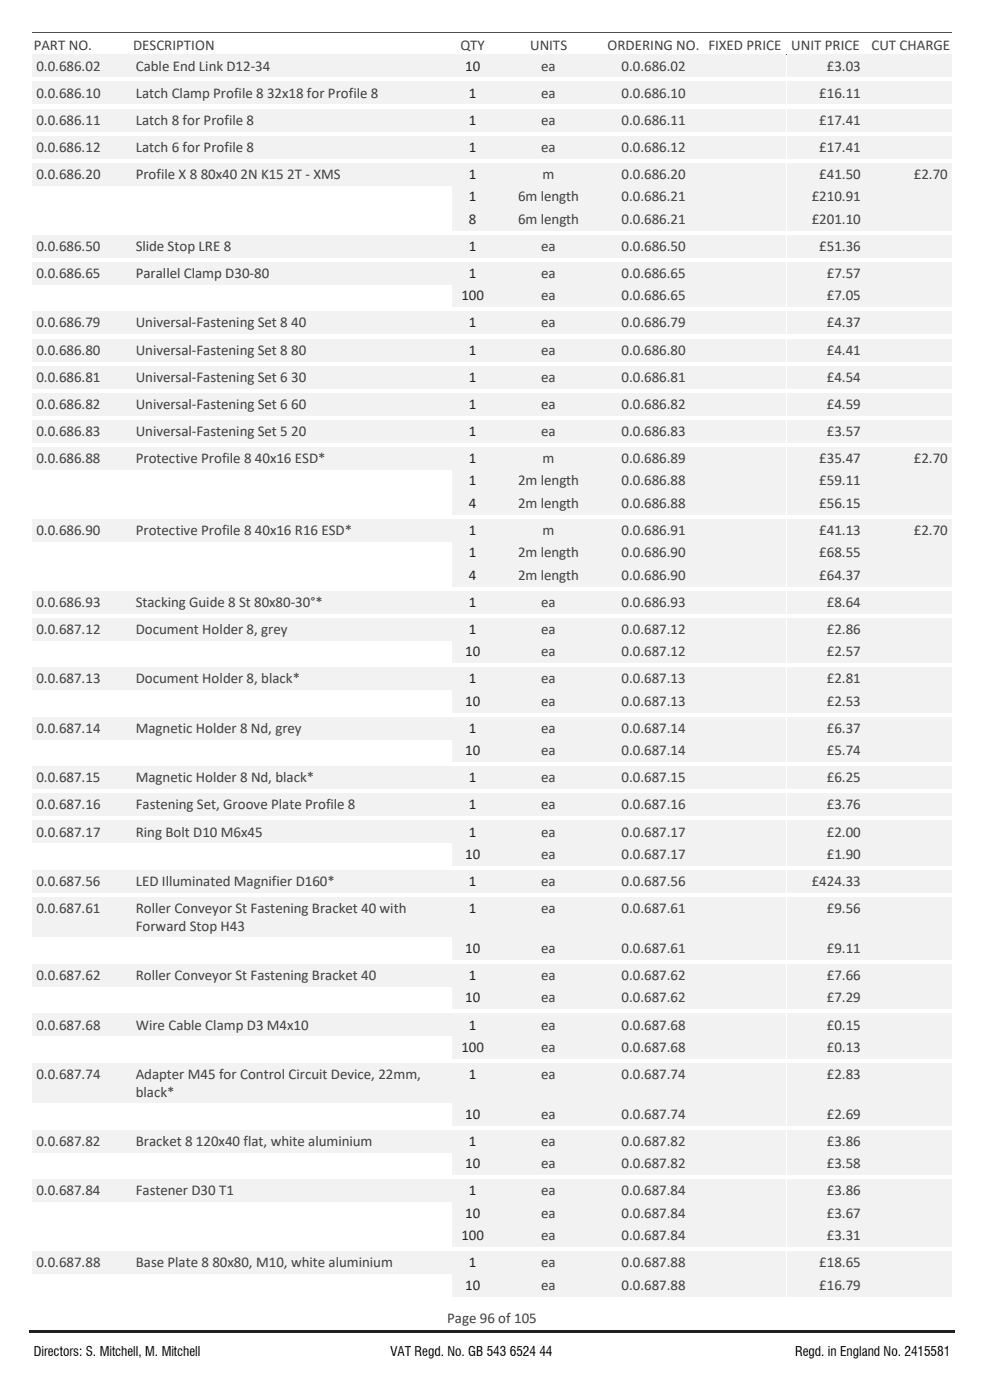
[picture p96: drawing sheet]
<svg xmlns="http://www.w3.org/2000/svg" width="210mm" height="297mm" viewBox="0 0 210 297" stroke-linecap="round" stroke-linejoin="round" font-family="sans-serif">
<defs><g id="words">
<g font-size="3.2" fill="#404040">
<text x="7.1" y="10.7">PART NO.</text>
<text x="28.2" y="10.7">DESCRIPTION</text>
<text x="97.6" y="10.7">QTY</text>
<text x="112.3" y="10.7">UNITS</text>
<text x="128.7" y="10.7">ORDERING NO. FIXED PRICE UNIT PRICE</text>
<text x="184.7" y="10.7">CUT CHARGE</text>
<text x="7.7" y="15">0.0.686.02</text>
<text x="28.8" y="15">Cable End Link D12-34</text>
<text x="114.7" y="15">ea</text>
<text x="131.7" y="15">0.0.686.02</text>
<text x="175.2" y="15">£3.03</text>
<text x="7.7" y="20.7">0.0.686.10</text>
<text x="28.8" y="20.7">Latch Clamp Profile 8 32x18 for Profile 8</text>
<text x="114.7" y="20.7">ea</text>
<text x="131.7" y="20.7">0.0.686.10</text>
<text x="173.6" y="20.7">£16.11</text>
<text x="7.7" y="26.5">0.0.686.11</text>
<text x="28.8" y="26.5">Latch 8 for Profile 8</text>
<text x="114.7" y="26.5">ea</text>
<text x="131.7" y="26.5">0.0.686.11</text>
<text x="173.6" y="26.5">£17.41</text>
<text x="7.7" y="32.2">0.0.686.12</text>
<text x="28.8" y="32.2">Latch 6 for Profile 8</text>
<text x="114.7" y="32.2">ea</text>
<text x="131.7" y="32.2">0.0.686.12</text>
<text x="173.6" y="32.2">£17.41</text>
<text x="7.7" y="38">0.0.686.20</text>
<text x="28.8" y="38">Profile X 8 80x40 2N K15 2T - XMS</text>
<text x="115" y="38">m</text>
<text x="131.7" y="38">0.0.686.20</text>
<text x="173.6" y="38">£41.50</text>
<text x="193.6" y="38">£2.70</text>
<text x="109.8" y="42.7">6m length</text>
<text x="109.8" y="47.5">6m length</text>
<text x="131.7" y="42.7">0.0.686.21</text>
<text x="131.7" y="47.5">0.0.686.21</text>
<text x="172" y="42.7">£210.91</text>
<text x="172" y="47.5">£201.10</text>
<text x="7.7" y="53.2">0.0.686.50</text>
<text x="28.8" y="53.2">Slide Stop LRE 8</text>
<text x="114.7" y="53.2">ea</text>
<text x="131.7" y="53.2">0.0.686.50</text>
<text x="173.6" y="53.2">£51.36</text>
<text x="7.7" y="59">0.0.686.65</text>
<text x="28.8" y="59">Parallel Clamp D30-80</text>
<text x="114.7" y="59">ea</text>
<text x="131.7" y="59">0.0.686.65</text>
<text x="175.2" y="59">£7.57</text>
<text x="114.7" y="63.7">ea</text>
<text x="131.7" y="63.7">0.0.686.65</text>
<text x="175.2" y="63.7">£7.05</text>
<text x="7.7" y="69.5">0.0.686.79</text>
<text x="28.8" y="69.5">Universal-Fastening Set 8 40</text>
<text x="114.7" y="69.5">ea</text>
<text x="131.7" y="69.5">0.0.686.79</text>
<text x="175.2" y="69.5">£4.37</text>
<text x="7.7" y="75.2">0.0.686.80</text>
<text x="28.8" y="75.2">Universal-Fastening Set 8 80</text>
<text x="114.7" y="75.2">ea</text>
<text x="131.7" y="75.2">0.0.686.80</text>
<text x="175.2" y="75.2">£4.41</text>
<text x="7.7" y="81">0.0.686.81</text>
<text x="28.8" y="81">Universal-Fastening Set 6 30</text>
<text x="114.7" y="81">ea</text>
<text x="131.7" y="81">0.0.686.81</text>
<text x="175.2" y="81">£4.54</text>
<text x="7.7" y="86.7">0.0.686.82</text>
<text x="28.8" y="86.7">Universal-Fastening Set 6 60</text>
<text x="114.7" y="86.7">ea</text>
<text x="131.7" y="86.7">0.0.686.82</text>
<text x="175.2" y="86.7">£4.59</text>
<text x="7.7" y="92.4">0.0.686.83</text>
<text x="28.8" y="92.4">Universal-Fastening Set 5 20</text>
<text x="114.7" y="92.4">ea</text>
<text x="131.7" y="92.4">0.0.686.83</text>
<text x="175.2" y="92.4">£3.57</text>
<text x="7.7" y="98.2">0.0.686.88</text>
<text x="28.8" y="98.2">Protective Profile 8 40x16 ESD*</text>
<text x="115" y="98.2">m</text>
<text x="131.7" y="98.2">0.0.686.89</text>
<text x="173.6" y="98.2">£35.47</text>
<text x="193.6" y="98.2">£2.70</text>
<text x="109.8" y="103">2m length</text>
<text x="109.8" y="107.7">2m length</text>
<text x="131.7" y="103">0.0.686.88</text>
<text x="131.7" y="107.7">0.0.686.88</text>
<text x="173.6" y="103">£59.11</text>
<text x="173.6" y="107.7">£56.15</text>
<text x="7.7" y="113.5">0.0.686.90</text>
<text x="28.8" y="113.5">Protective Profile 8 40x16 R16 ESD*</text>
<text x="115" y="113.5">m</text>
<text x="131.7" y="113.5">0.0.686.91</text>
<text x="173.6" y="113.5">£41.13</text>
<text x="193.6" y="113.5">£2.70</text>
<text x="109.8" y="118.2">2m length</text>
<text x="131.7" y="118.2">0.0.686.90</text>
<text x="173.6" y="118.2">£68.55</text>
<text x="109.8" y="123">2m length</text>
<text x="131.7" y="123">0.0.686.90</text>
<text x="173.6" y="123">£64.37</text>
<text x="7.7" y="128.7">0.0.686.93</text>
<text x="28.8" y="128.7">Stacking Guide 8 St 80x80-30°*</text>
<text x="114.7" y="128.7">ea</text>
<text x="131.7" y="128.7">0.0.686.93</text>
<text x="175.2" y="128.7">£8.64</text>
<text x="7.7" y="134.4">0.0.687.12</text>
<text x="28.8" y="134.4">Document Holder 8, grey</text>
<text x="114.7" y="134.4">ea</text>
<text x="131.7" y="134.4">0.0.687.12</text>
<text x="175.2" y="134.4">£2.86</text>
<text x="114.7" y="139.2">ea</text>
<text x="131.7" y="139.2">0.0.687.12</text>
<text x="175.2" y="139.2">£2.57</text>
<text x="7.7" y="144.9">0.0.687.13</text>
<text x="28.8" y="144.9">Document Holder 8, black*</text>
<text x="114.7" y="144.9">ea</text>
<text x="114.7" y="149.7">ea</text>
<text x="131.7" y="144.9">0.0.687.13</text>
<text x="131.7" y="149.7">0.0.687.13</text>
<text x="175.2" y="144.9">£2.81</text>
<text x="175.2" y="149.7">£2.53</text>
<text x="7.7" y="155.5">0.0.687.14</text>
<text x="28.8" y="155.5">Magnetic Holder 8 Nd, grey</text>
<text x="114.7" y="155.5">ea</text>
<text x="131.7" y="155.5">0.0.687.14</text>
<text x="175.2" y="155.5">£6.37</text>
<text x="114.7" y="160.2">ea</text>
<text x="131.7" y="160.2">0.0.687.14</text>
<text x="175.2" y="160.2">£5.74</text>
<text x="7.7" y="166">0.0.687.15</text>
<text x="28.8" y="166">Magnetic Holder 8 Nd, black*</text>
<text x="114.7" y="166">ea</text>
<text x="131.7" y="166">0.0.687.15</text>
<text x="175.2" y="166">£6.25</text>
<text x="7.7" y="171.7">0.0.687.16</text>
<text x="28.8" y="171.7">Fastening Set, Groove Plate Profile 8</text>
<text x="114.7" y="171.7">ea</text>
<text x="131.7" y="171.7">0.0.687.16</text>
<text x="175.2" y="171.7">£3.76</text>
<text x="7.7" y="177.4">0.0.687.17</text>
<text x="28.8" y="177.4">Ring Bolt D10 M6x45</text>
<text x="114.7" y="177.4">ea</text>
<text x="131.7" y="177.4">0.0.687.17</text>
<text x="175.2" y="177.4">£2.00</text>
<text x="114.7" y="182.2">ea</text>
<text x="131.7" y="182.2">0.0.687.17</text>
<text x="175.2" y="182.2">£1.90</text>
<text x="7.7" y="187.9">0.0.687.56</text>
<text x="28.8" y="187.9">LED Illuminated Magnifier D160*</text>
<text x="114.7" y="187.9">ea</text>
<text x="131.7" y="187.9">0.0.687.56</text>
<text x="172" y="187.9">£424.33</text>
<text x="7.7" y="193.7">0.0.687.61</text>
<text x="28.8" y="193.7">Roller Conveyor St Fastening Bracket 40 with</text>
<text x="28.8" y="197.6">Forward Stop H43</text>
<text x="114.7" y="193.7">ea</text>
<text x="131.7" y="193.7">0.0.687.61</text>
<text x="175.2" y="193.7">£9.56</text>
<text x="114.7" y="202.1">ea</text>
<text x="131.7" y="202.1">0.0.687.61</text>
<text x="175.2" y="202.1">£9.11</text>
<text x="7.7" y="207.9">0.0.687.62</text>
<text x="28.8" y="207.9">Roller Conveyor St Fastening Bracket 40</text>
<text x="114.7" y="207.9">ea</text>
<text x="131.7" y="207.9">0.0.687.62</text>
<text x="175.2" y="207.9">£7.66</text>
<text x="114.7" y="212.6">ea</text>
<text x="131.7" y="212.6">0.0.687.62</text>
<text x="175.2" y="212.6">£7.29</text>
<text x="7.7" y="218.4">0.0.687.68</text>
<text x="28.8" y="218.4">Wire Cable Clamp D3 M4x10</text>
<text x="114.7" y="218.4">ea</text>
<text x="131.7" y="218.4">0.0.687.68</text>
<text x="175.2" y="218.4">£0.15</text>
<text x="114.7" y="223.1">ea</text>
<text x="131.7" y="223.1">0.0.687.68</text>
<text x="175.2" y="223.1">£0.13</text>
<text x="7.7" y="228.9">0.0.687.74</text>
<text x="28.8" y="228.9">Adapter M45 for Control Circuit Device, 22mm,</text>
<text x="28.8" y="232.8">black*</text>
<text x="114.7" y="228.9">ea</text>
<text x="131.7" y="228.9">0.0.687.74</text>
<text x="175.2" y="228.9">£2.83</text>
<text x="114.7" y="237.3">ea</text>
<text x="131.7" y="237.3">0.0.687.74</text>
<text x="175.2" y="237.3">£2.69</text>
<text x="7.7" y="243.1">0.0.687.82</text>
<text x="28.8" y="243.1">Bracket 8 120x40 flat, white aluminium</text>
<text x="114.7" y="243.1">ea</text>
<text x="131.7" y="243.1">0.0.687.82</text>
<text x="175.2" y="243.1">£3.86</text>
<text x="114.7" y="247.8">ea</text>
<text x="131.7" y="247.8">0.0.687.82</text>
<text x="175.2" y="247.8">£3.58</text>
<text x="7.7" y="253.6">0.0.687.84</text>
<text x="28.8" y="253.6">Fastener D30 T1</text>
<text x="114.7" y="253.6">ea</text>
<text x="131.7" y="253.6">0.0.687.84</text>
<text x="175.2" y="253.6">£3.86</text>
<text x="114.7" y="258.3">ea</text>
<text x="114.7" y="263.1">ea</text>
<text x="131.7" y="258.3">0.0.687.84</text>
<text x="131.7" y="263.1">0.0.687.84</text>
<text x="175.2" y="258.3">£3.67</text>
<text x="175.2" y="263.1">£3.31</text>
<text x="7.7" y="268.8">0.0.687.88</text>
<text x="28.8" y="268.8">Base Plate 8 80x80, M10, white aluminium</text>
<text x="114.7" y="268.8">ea</text>
<text x="131.7" y="268.8">0.0.687.88</text>
<text x="173.6" y="268.8">£18.65</text>
<text x="114.7" y="273.6">ea</text>
<text x="131.7" y="273.6">0.0.687.88</text>
<text x="173.6" y="273.6">£16.79</text>
<text x="94.8" y="280.5">Page 96 of 105</text>
</g>
<g font-size="3.2" fill="#222a35">
<text x="98.6" y="15">10</text>
<text x="99.4" y="20.7">1</text>
<text x="99.4" y="26.5">1</text>
<text x="99.4" y="32.2">1</text>
<text x="99.4" y="38">1</text>
<text x="99.4" y="42.7">1</text>
<text x="99.4" y="47.5">8</text>
<text x="99.4" y="53.2">1</text>
<text x="99.4" y="59">1</text>
<text x="97.8" y="63.7">100</text>
<text x="99.4" y="69.5">1</text>
<text x="99.4" y="75.2">1</text>
<text x="99.4" y="81">1</text>
<text x="99.4" y="86.7">1</text>
<text x="99.4" y="92.4">1</text>
<text x="99.4" y="98.2">1</text>
<text x="99.4" y="103">1</text>
<text x="99.4" y="107.7">4</text>
<text x="99.4" y="113.5">1</text>
<text x="99.4" y="118.2">1</text>
<text x="99.4" y="123">4</text>
<text x="99.4" y="128.7">1</text>
<text x="99.4" y="134.4">1</text>
<text x="98.6" y="139.2">10</text>
<text x="98.6" y="149.7">10</text>
<text x="99.4" y="144.9">1</text>
<text x="99.4" y="155.5">1</text>
<text x="98.6" y="160.2">10</text>
<text x="99.4" y="166">1</text>
<text x="99.4" y="171.7">1</text>
<text x="99.4" y="177.4">1</text>
<text x="98.6" y="182.2">10</text>
<text x="99.4" y="187.9">1</text>
<text x="99.4" y="193.7">1</text>
<text x="98.6" y="202.1">10</text>
<text x="99.4" y="207.9">1</text>
<text x="98.6" y="212.6">10</text>
<text x="99.4" y="218.4">1</text>
<text x="97.8" y="223.1">100</text>
<text x="99.4" y="228.9">1</text>
<text x="98.6" y="237.3">10</text>
<text x="99.4" y="243.1">1</text>
<text x="98.6" y="247.8">10</text>
<text x="99.4" y="253.6">1</text>
<text x="97.8" y="263.1">100</text>
<text x="98.6" y="258.3">10</text>
<text x="99.4" y="268.8">1</text>
<text x="98.6" y="273.6">10</text>
</g>
<g font-size="2.8">
<text x="7.1" y="287.6">Directors: S. Mitchell, M. Mitchell</text>
<text x="82.7" y="287.6">VAT Regd. No. GB 543 6524 44</text>
<text x="168.5" y="287.6">Regd. in England No. 2415581</text>
</g>
</g></defs>
<path d="M104.5 6.9h23.5" fill="none" stroke="#404040" stroke-width=".21"/>
<path d="M104.5 6.9h23.5" fill="none" stroke="#404040" stroke-width=".21"/>
<path d="M104.5 11.6h23.5" fill="none" stroke="#404040" stroke-width=".21"/>
<path d="M104.5 11.6h23.5" fill="none" stroke="#404040" stroke-width=".21"/>
<path d="M6.8 6.9h21.2" fill="none" stroke="#404040" stroke-width=".21"/>
<path d="M6.8 6.9h21.2" fill="none" stroke="#404040" stroke-width=".21"/>
<path d="M6.8 11.6h21.2" fill="none" stroke="#404040" stroke-width=".21"/>
<path d="M6.8 11.6h21.2" fill="none" stroke="#404040" stroke-width=".21"/>
<path d="M95.8 6.9h8.8" fill="none" stroke="#404040" stroke-width=".21"/>
<path d="M95.8 6.9h8.8" fill="none" stroke="#404040" stroke-width=".21"/>
<path d="M95.8 11.6h8.8" fill="none" stroke="#404040" stroke-width=".21"/>
<path d="M95.8 11.6h8.8" fill="none" stroke="#404040" stroke-width=".21"/>
<path d="M183.2 6.9h18.5" fill="none" stroke="#404040" stroke-width=".21"/>
<path d="M183.2 6.9h18.5" fill="none" stroke="#404040" stroke-width=".21"/>
<path d="M183.2 11.6h18.5" fill="none" stroke="#404040" stroke-width=".21"/>
<path d="M183.2 11.6h18.5" fill="none" stroke="#404040" stroke-width=".21"/>
<path d="M166.6 6.9h16.7" fill="none" stroke="#404040" stroke-width=".21"/>
<path d="M166.6 6.9h16.7" fill="none" stroke="#404040" stroke-width=".21"/>
<path d="M166.6 11.6h16.7" fill="none" stroke="#404040" stroke-width=".21"/>
<path d="M166.6 11.6h16.7" fill="none" stroke="#404040" stroke-width=".21"/>
<path d="M149 6.9h17.7" fill="none" stroke="#404040" stroke-width=".21"/>
<path d="M149 6.9h17.7" fill="none" stroke="#404040" stroke-width=".21"/>
<path d="M149 11.6h17.7" fill="none" stroke="#404040" stroke-width=".21"/>
<path d="M149 11.6h17.7" fill="none" stroke="#404040" stroke-width=".21"/>
<path d="M127.9 6.9h21.1" fill="none" stroke="#404040" stroke-width=".21"/>
<path d="M127.9 6.9h21.1" fill="none" stroke="#404040" stroke-width=".21"/>
<path d="M127.9 11.6h21.1" fill="none" stroke="#404040" stroke-width=".21"/>
<path d="M127.9 11.6h21.1" fill="none" stroke="#404040" stroke-width=".21"/>
<path d="M27.9 6.9h68" fill="none" stroke="#404040" stroke-width=".21"/>
<path d="M27.9 6.9h68" fill="none" stroke="#404040" stroke-width=".21"/>
<path d="M27.9 11.6h68" fill="none" stroke="#404040" stroke-width=".21"/>
<path d="M27.9 11.6h68" fill="none" stroke="#404040" stroke-width=".21"/>
<g fill="#f2f2f2">
<path d="M6.9 11.6h21v4.7h-21z" fill-rule="evenodd"/>
<path d="M95.9 11.6h8.6v4.7h-8.6z" fill-rule="evenodd"/>
<path d="M128 11.6h21v4.7h-21z" fill-rule="evenodd"/>
<path d="M149 11.6h17.6v4.7h-17.6z" fill-rule="evenodd"/>
<path d="M166.7 11.6h16.5v4.7h-16.5z" fill-rule="evenodd"/>
<path d="M183.3 11.6h18.3v4.7h-18.3z" fill-rule="evenodd"/>
<path d="M28 11.6h67.8v4.7h-67.8z" fill-rule="evenodd"/>
<path d="M104.6 11.6h23.3v4.7h-23.3z" fill-rule="evenodd"/>
<path d="M6.9 17.4h21v4.7h-21z" fill-rule="evenodd"/>
<path d="M95.9 17.4h8.6v4.7h-8.6z" fill-rule="evenodd"/>
<path d="M128 17.4h21v4.7h-21z" fill-rule="evenodd"/>
<path d="M149 17.4h17.6v4.7h-17.6z" fill-rule="evenodd"/>
<path d="M166.7 17.4h16.5v4.7h-16.5z" fill-rule="evenodd"/>
<path d="M183.3 17.4h18.3v4.7h-18.3z" fill-rule="evenodd"/>
<path d="M28 17.4h67.8v4.7h-67.8z" fill-rule="evenodd"/>
<path d="M104.6 17.4h23.3v4.7h-23.3z" fill-rule="evenodd"/>
<path d="M6.9 23.2h21v4.6h-21z" fill-rule="evenodd"/>
<path d="M95.9 23.2h8.6v4.6h-8.6z" fill-rule="evenodd"/>
<path d="M128 23.2h21v4.6h-21z" fill-rule="evenodd"/>
<path d="M149 23.2h17.6v4.6h-17.6z" fill-rule="evenodd"/>
<path d="M166.7 23.2h16.5v4.6h-16.5z" fill-rule="evenodd"/>
<path d="M183.3 23.2h18.3v4.6h-18.3z" fill-rule="evenodd"/>
<path d="M28 23.2h67.8v4.6h-67.8z" fill-rule="evenodd"/>
<path d="M104.6 23.2h23.3v4.6h-23.3z" fill-rule="evenodd"/>
<path d="M6.9 28.9h21v4.7h-21z" fill-rule="evenodd"/>
<path d="M95.9 28.9h8.6v4.7h-8.6z" fill-rule="evenodd"/>
<path d="M128 28.9h21v4.7h-21z" fill-rule="evenodd"/>
<path d="M149 28.9h17.6v4.7h-17.6z" fill-rule="evenodd"/>
<path d="M166.7 28.9h16.5v4.7h-16.5z" fill-rule="evenodd"/>
<path d="M183.3 28.9h18.3v4.7h-18.3z" fill-rule="evenodd"/>
<path d="M28 28.9h67.8v4.7h-67.8z" fill-rule="evenodd"/>
<path d="M104.6 28.9h23.3v4.7h-23.3z" fill-rule="evenodd"/>
<path d="M6.9 34.6h21v4.7h-21z" fill-rule="evenodd"/>
<path d="M95.9 34.6h8.6v4.7h-8.6z" fill-rule="evenodd"/>
<path d="M128 34.6h21v4.7h-21z" fill-rule="evenodd"/>
<path d="M149 34.6h17.6v4.7h-17.6z" fill-rule="evenodd"/>
<path d="M166.7 34.6h16.5v4.7h-16.5z" fill-rule="evenodd"/>
<path d="M183.3 34.6h18.3v4.7h-18.3z" fill-rule="evenodd"/>
<path d="M28 34.6h67.8v4.7h-67.8z" fill-rule="evenodd"/>
<path d="M104.6 34.6h23.3v4.7h-23.3z" fill-rule="evenodd"/>
<path d="M95.9 39.4h8.6v4.7h-8.6z" fill-rule="evenodd"/>
<path d="M128 39.4h21v4.7h-21z" fill-rule="evenodd"/>
<path d="M149 39.4h17.6v4.7h-17.6z" fill-rule="evenodd"/>
<path d="M166.7 39.4h16.5v4.7h-16.5z" fill-rule="evenodd"/>
<path d="M183.3 39.4h18.3v4.7h-18.3z" fill-rule="evenodd"/>
<path d="M104.6 39.4h23.3v4.7h-23.3z" fill-rule="evenodd"/>
<path d="M95.9 44.1h8.6v4.7h-8.6z" fill-rule="evenodd"/>
<path d="M128 44.1h21v4.7h-21z" fill-rule="evenodd"/>
<path d="M149 44.1h17.6v4.7h-17.6z" fill-rule="evenodd"/>
<path d="M166.7 44.1h16.5v4.7h-16.5z" fill-rule="evenodd"/>
<path d="M183.3 44.1h18.3v4.7h-18.3z" fill-rule="evenodd"/>
<path d="M104.6 44.1h23.3v4.7h-23.3z" fill-rule="evenodd"/>
<path d="M6.9 49.9h21v4.7h-21z" fill-rule="evenodd"/>
<path d="M95.9 49.9h8.6v4.7h-8.6z" fill-rule="evenodd"/>
<path d="M128 49.9h21v4.7h-21z" fill-rule="evenodd"/>
<path d="M149 49.9h17.6v4.7h-17.6z" fill-rule="evenodd"/>
<path d="M166.7 49.9h16.5v4.7h-16.5z" fill-rule="evenodd"/>
<path d="M183.3 49.9h18.3v4.7h-18.3z" fill-rule="evenodd"/>
<path d="M28 49.9h67.8v4.7h-67.8z" fill-rule="evenodd"/>
<path d="M104.6 49.9h23.3v4.7h-23.3z" fill-rule="evenodd"/>
<path d="M6.9 55.7h21v4.6h-21z" fill-rule="evenodd"/>
<path d="M95.9 55.7h8.6v4.6h-8.6z" fill-rule="evenodd"/>
<path d="M128 55.7h21v4.6h-21z" fill-rule="evenodd"/>
<path d="M149 55.7h17.6v4.6h-17.6z" fill-rule="evenodd"/>
<path d="M166.7 55.7h16.5v4.6h-16.5z" fill-rule="evenodd"/>
<path d="M183.3 55.7h18.3v4.6h-18.3z" fill-rule="evenodd"/>
<path d="M28 55.7h67.8v4.6h-67.8z" fill-rule="evenodd"/>
<path d="M104.6 55.7h23.3v4.6h-23.3z" fill-rule="evenodd"/>
<path d="M95.9 60.4h8.6v4.7h-8.6z" fill-rule="evenodd"/>
<path d="M128 60.4h21v4.7h-21z" fill-rule="evenodd"/>
<path d="M149 60.4h17.6v4.7h-17.6z" fill-rule="evenodd"/>
<path d="M166.7 60.4h16.5v4.7h-16.5z" fill-rule="evenodd"/>
<path d="M183.3 60.4h18.3v4.7h-18.3z" fill-rule="evenodd"/>
<path d="M104.6 60.4h23.3v4.7h-23.3z" fill-rule="evenodd"/>
<path d="M6.9 66.1h21v4.7h-21z" fill-rule="evenodd"/>
<path d="M95.9 66.1h8.6v4.7h-8.6z" fill-rule="evenodd"/>
<path d="M128 66.1h21v4.7h-21z" fill-rule="evenodd"/>
<path d="M149 66.1h17.6v4.7h-17.6z" fill-rule="evenodd"/>
<path d="M166.7 66.1h16.5v4.7h-16.5z" fill-rule="evenodd"/>
<path d="M183.3 66.1h18.3v4.7h-18.3z" fill-rule="evenodd"/>
<path d="M28 66.1h67.8v4.7h-67.8z" fill-rule="evenodd"/>
<path d="M104.6 66.1h23.3v4.7h-23.3z" fill-rule="evenodd"/>
<path d="M6.9 71.9h21v4.7h-21z" fill-rule="evenodd"/>
<path d="M95.9 71.9h8.6v4.7h-8.6z" fill-rule="evenodd"/>
<path d="M128 71.9h21v4.7h-21z" fill-rule="evenodd"/>
<path d="M149 71.9h17.6v4.7h-17.6z" fill-rule="evenodd"/>
<path d="M166.7 71.9h16.5v4.7h-16.5z" fill-rule="evenodd"/>
<path d="M183.3 71.9h18.3v4.7h-18.3z" fill-rule="evenodd"/>
<path d="M28 71.9h67.8v4.7h-67.8z" fill-rule="evenodd"/>
<path d="M104.6 71.9h23.3v4.7h-23.3z" fill-rule="evenodd"/>
<path d="M6.9 77.6h21v4.7h-21z" fill-rule="evenodd"/>
<path d="M95.9 77.6h8.6v4.7h-8.6z" fill-rule="evenodd"/>
<path d="M128 77.6h21v4.7h-21z" fill-rule="evenodd"/>
<path d="M149 77.6h17.6v4.7h-17.6z" fill-rule="evenodd"/>
<path d="M166.7 77.6h16.5v4.7h-16.5z" fill-rule="evenodd"/>
<path d="M183.3 77.6h18.3v4.7h-18.3z" fill-rule="evenodd"/>
<path d="M28 77.6h67.8v4.7h-67.8z" fill-rule="evenodd"/>
<path d="M104.6 77.6h23.3v4.7h-23.3z" fill-rule="evenodd"/>
<path d="M6.9 83.4h21v4.7h-21z" fill-rule="evenodd"/>
<path d="M95.9 83.4h8.6v4.7h-8.6z" fill-rule="evenodd"/>
<path d="M128 83.4h21v4.7h-21z" fill-rule="evenodd"/>
<path d="M149 83.4h17.6v4.7h-17.6z" fill-rule="evenodd"/>
<path d="M166.7 83.4h16.5v4.7h-16.5z" fill-rule="evenodd"/>
<path d="M183.3 83.4h18.3v4.7h-18.3z" fill-rule="evenodd"/>
<path d="M28 83.4h67.8v4.7h-67.8z" fill-rule="evenodd"/>
<path d="M104.6 83.4h23.3v4.7h-23.3z" fill-rule="evenodd"/>
<path d="M6.9 89.1h21v4.7h-21z" fill-rule="evenodd"/>
<path d="M95.9 89.1h8.6v4.7h-8.6z" fill-rule="evenodd"/>
<path d="M128 89.1h21v4.7h-21z" fill-rule="evenodd"/>
<path d="M149 89.1h17.6v4.7h-17.6z" fill-rule="evenodd"/>
<path d="M166.7 89.1h16.5v4.7h-16.5z" fill-rule="evenodd"/>
<path d="M183.3 89.1h18.3v4.7h-18.3z" fill-rule="evenodd"/>
<path d="M28 89.1h67.8v4.7h-67.8z" fill-rule="evenodd"/>
<path d="M104.6 89.1h23.3v4.7h-23.3z" fill-rule="evenodd"/>
<path d="M6.9 94.9h21v4.7h-21z" fill-rule="evenodd"/>
<path d="M95.9 94.9h8.6v4.7h-8.6z" fill-rule="evenodd"/>
<path d="M128 94.9h21v4.7h-21z" fill-rule="evenodd"/>
<path d="M149 94.9h17.6v4.7h-17.6z" fill-rule="evenodd"/>
<path d="M166.7 94.9h16.5v4.7h-16.5z" fill-rule="evenodd"/>
<path d="M183.3 94.9h18.3v4.7h-18.3z" fill-rule="evenodd"/>
<path d="M28 94.9h67.8v4.7h-67.8z" fill-rule="evenodd"/>
<path d="M104.6 94.9h23.3v4.7h-23.3z" fill-rule="evenodd"/>
<path d="M95.9 99.6h8.6v4.7h-8.6z" fill-rule="evenodd"/>
<path d="M128 99.6h21v4.7h-21z" fill-rule="evenodd"/>
<path d="M149 99.6h17.6v4.7h-17.6z" fill-rule="evenodd"/>
<path d="M166.7 99.6h16.5v4.7h-16.5z" fill-rule="evenodd"/>
<path d="M183.3 99.6h18.3v4.7h-18.3z" fill-rule="evenodd"/>
<path d="M104.6 99.6h23.3v4.7h-23.3z" fill-rule="evenodd"/>
<path d="M95.9 104.4h8.6v4.7h-8.6z" fill-rule="evenodd"/>
<path d="M128 104.4h21v4.7h-21z" fill-rule="evenodd"/>
<path d="M149 104.4h17.6v4.7h-17.6z" fill-rule="evenodd"/>
<path d="M166.7 104.4h16.5v4.7h-16.5z" fill-rule="evenodd"/>
<path d="M183.3 104.4h18.3v4.7h-18.3z" fill-rule="evenodd"/>
<path d="M104.6 104.4h23.3v4.7h-23.3z" fill-rule="evenodd"/>
<path d="M6.9 110.1h21v4.7h-21z" fill-rule="evenodd"/>
<path d="M95.9 110.1h8.6v4.7h-8.6z" fill-rule="evenodd"/>
<path d="M128 110.1h21v4.7h-21z" fill-rule="evenodd"/>
<path d="M149 110.1h17.6v4.7h-17.6z" fill-rule="evenodd"/>
<path d="M166.7 110.1h16.5v4.7h-16.5z" fill-rule="evenodd"/>
<path d="M183.3 110.1h18.3v4.7h-18.3z" fill-rule="evenodd"/>
<path d="M28 110.1h67.8v4.7h-67.8z" fill-rule="evenodd"/>
<path d="M104.6 110.1h23.3v4.7h-23.3z" fill-rule="evenodd"/>
<path d="M95.9 114.9h8.6v4.6h-8.6z" fill-rule="evenodd"/>
<path d="M128 114.9h21v4.6h-21z" fill-rule="evenodd"/>
<path d="M149 114.9h17.6v4.6h-17.6z" fill-rule="evenodd"/>
<path d="M166.7 114.9h16.5v4.6h-16.5z" fill-rule="evenodd"/>
<path d="M183.3 114.9h18.3v4.6h-18.3z" fill-rule="evenodd"/>
<path d="M104.6 114.9h23.3v4.6h-23.3z" fill-rule="evenodd"/>
<path d="M95.9 119.6h8.6v4.7h-8.6z" fill-rule="evenodd"/>
<path d="M128 119.6h21v4.7h-21z" fill-rule="evenodd"/>
<path d="M149 119.6h17.6v4.7h-17.6z" fill-rule="evenodd"/>
<path d="M166.7 119.6h16.5v4.7h-16.5z" fill-rule="evenodd"/>
<path d="M183.3 119.6h18.3v4.7h-18.3z" fill-rule="evenodd"/>
<path d="M104.6 119.6h23.3v4.7h-23.3z" fill-rule="evenodd"/>
<path d="M6.9 125.4h21v4.7h-21z" fill-rule="evenodd"/>
<path d="M95.9 125.4h8.6v4.7h-8.6z" fill-rule="evenodd"/>
<path d="M128 125.4h21v4.7h-21z" fill-rule="evenodd"/>
<path d="M149 125.4h17.6v4.7h-17.6z" fill-rule="evenodd"/>
<path d="M166.7 125.4h16.5v4.7h-16.5z" fill-rule="evenodd"/>
<path d="M183.3 125.4h18.3v4.7h-18.3z" fill-rule="evenodd"/>
<path d="M28 125.4h67.8v4.7h-67.8z" fill-rule="evenodd"/>
<path d="M104.6 125.4h23.3v4.7h-23.3z" fill-rule="evenodd"/>
<path d="M6.9 131.1h21v4.7h-21z" fill-rule="evenodd"/>
<path d="M95.9 131.1h8.6v4.7h-8.6z" fill-rule="evenodd"/>
<path d="M128 131.1h21v4.7h-21z" fill-rule="evenodd"/>
<path d="M149 131.1h17.6v4.7h-17.6z" fill-rule="evenodd"/>
<path d="M166.7 131.1h16.5v4.7h-16.5z" fill-rule="evenodd"/>
<path d="M183.3 131.1h18.3v4.7h-18.3z" fill-rule="evenodd"/>
<path d="M28 131.1h67.8v4.7h-67.8z" fill-rule="evenodd"/>
<path d="M104.6 131.1h23.3v4.7h-23.3z" fill-rule="evenodd"/>
<path d="M95.9 135.9h8.6v4.7h-8.6z" fill-rule="evenodd"/>
<path d="M128 135.9h21v4.7h-21z" fill-rule="evenodd"/>
<path d="M149 135.9h17.6v4.7h-17.6z" fill-rule="evenodd"/>
<path d="M166.7 135.9h16.5v4.7h-16.5z" fill-rule="evenodd"/>
<path d="M183.3 135.9h18.3v4.7h-18.3z" fill-rule="evenodd"/>
<path d="M104.6 135.9h23.3v4.7h-23.3z" fill-rule="evenodd"/>
<path d="M6.9 141.6h21v4.7h-21z" fill-rule="evenodd"/>
<path d="M95.9 141.6h8.6v4.7h-8.6z" fill-rule="evenodd"/>
<path d="M128 141.6h21v4.7h-21z" fill-rule="evenodd"/>
<path d="M149 141.6h17.6v4.7h-17.6z" fill-rule="evenodd"/>
<path d="M166.7 141.6h16.5v4.7h-16.5z" fill-rule="evenodd"/>
<path d="M183.3 141.6h18.3v4.7h-18.3z" fill-rule="evenodd"/>
<path d="M28 141.6h67.8v4.7h-67.8z" fill-rule="evenodd"/>
<path d="M104.6 141.6h23.3v4.7h-23.3z" fill-rule="evenodd"/>
<path d="M95.9 146.4h8.6v4.7h-8.6z" fill-rule="evenodd"/>
<path d="M128 146.4h21v4.7h-21z" fill-rule="evenodd"/>
<path d="M149 146.4h17.6v4.7h-17.6z" fill-rule="evenodd"/>
<path d="M166.7 146.4h16.5v4.7h-16.5z" fill-rule="evenodd"/>
<path d="M183.3 146.4h18.3v4.7h-18.3z" fill-rule="evenodd"/>
<path d="M104.6 146.4h23.3v4.7h-23.3z" fill-rule="evenodd"/>
<path d="M6.9 152.1h21v4.7h-21z" fill-rule="evenodd"/>
<path d="M95.9 152.1h8.6v4.7h-8.6z" fill-rule="evenodd"/>
<path d="M128 152.1h21v4.7h-21z" fill-rule="evenodd"/>
<path d="M149 152.1h17.6v4.7h-17.6z" fill-rule="evenodd"/>
<path d="M166.7 152.1h16.5v4.7h-16.5z" fill-rule="evenodd"/>
<path d="M183.3 152.1h18.3v4.7h-18.3z" fill-rule="evenodd"/>
<path d="M28 152.1h67.8v4.7h-67.8z" fill-rule="evenodd"/>
<path d="M104.6 152.1h23.3v4.7h-23.3z" fill-rule="evenodd"/>
<path d="M95.9 156.9h8.6v4.6h-8.6z" fill-rule="evenodd"/>
<path d="M128 156.9h21v4.6h-21z" fill-rule="evenodd"/>
<path d="M149 156.9h17.6v4.6h-17.6z" fill-rule="evenodd"/>
<path d="M166.7 156.9h16.5v4.6h-16.5z" fill-rule="evenodd"/>
<path d="M183.3 156.9h18.3v4.6h-18.3z" fill-rule="evenodd"/>
<path d="M104.6 156.9h23.3v4.6h-23.3z" fill-rule="evenodd"/>
<path d="M6.9 162.6h21v4.7h-21z" fill-rule="evenodd"/>
<path d="M95.9 162.6h8.6v4.7h-8.6z" fill-rule="evenodd"/>
<path d="M128 162.6h21v4.7h-21z" fill-rule="evenodd"/>
<path d="M149 162.6h17.6v4.7h-17.6z" fill-rule="evenodd"/>
<path d="M166.7 162.6h16.5v4.7h-16.5z" fill-rule="evenodd"/>
<path d="M183.3 162.6h18.3v4.7h-18.3z" fill-rule="evenodd"/>
<path d="M28 162.6h67.8v4.7h-67.8z" fill-rule="evenodd"/>
<path d="M104.6 162.6h23.3v4.7h-23.3z" fill-rule="evenodd"/>
<path d="M6.9 168.4h21v4.7h-21z" fill-rule="evenodd"/>
<path d="M95.9 168.4h8.6v4.7h-8.6z" fill-rule="evenodd"/>
<path d="M128 168.4h21v4.7h-21z" fill-rule="evenodd"/>
<path d="M149 168.4h17.6v4.7h-17.6z" fill-rule="evenodd"/>
<path d="M166.7 168.4h16.5v4.7h-16.5z" fill-rule="evenodd"/>
<path d="M183.3 168.4h18.3v4.7h-18.3z" fill-rule="evenodd"/>
<path d="M28 168.4h67.8v4.7h-67.8z" fill-rule="evenodd"/>
<path d="M104.6 168.4h23.3v4.7h-23.3z" fill-rule="evenodd"/>
<path d="M6.9 174.1h21v4.7h-21z" fill-rule="evenodd"/>
<path d="M95.9 174.1h8.6v4.7h-8.6z" fill-rule="evenodd"/>
<path d="M128 174.1h21v4.7h-21z" fill-rule="evenodd"/>
<path d="M149 174.1h17.6v4.7h-17.6z" fill-rule="evenodd"/>
<path d="M166.7 174.1h16.5v4.7h-16.5z" fill-rule="evenodd"/>
<path d="M183.3 174.1h18.3v4.7h-18.3z" fill-rule="evenodd"/>
<path d="M28 174.1h67.8v4.7h-67.8z" fill-rule="evenodd"/>
<path d="M104.6 174.1h23.3v4.7h-23.3z" fill-rule="evenodd"/>
<path d="M95.9 178.9h8.6v4.7h-8.6z" fill-rule="evenodd"/>
<path d="M128 178.9h21v4.7h-21z" fill-rule="evenodd"/>
<path d="M149 178.9h17.6v4.7h-17.6z" fill-rule="evenodd"/>
<path d="M166.7 178.9h16.5v4.7h-16.5z" fill-rule="evenodd"/>
<path d="M183.3 178.9h18.3v4.7h-18.3z" fill-rule="evenodd"/>
<path d="M104.6 178.9h23.3v4.7h-23.3z" fill-rule="evenodd"/>
<path d="M6.9 184.6h21v4.7h-21z" fill-rule="evenodd"/>
<path d="M95.9 184.6h8.6v4.7h-8.6z" fill-rule="evenodd"/>
<path d="M128 184.6h21v4.7h-21z" fill-rule="evenodd"/>
<path d="M149 184.6h17.6v4.7h-17.6z" fill-rule="evenodd"/>
<path d="M166.7 184.6h16.5v4.7h-16.5z" fill-rule="evenodd"/>
<path d="M183.3 184.6h18.3v4.7h-18.3z" fill-rule="evenodd"/>
<path d="M28 184.6h67.8v4.7h-67.8z" fill-rule="evenodd"/>
<path d="M104.6 184.6h23.3v4.7h-23.3z" fill-rule="evenodd"/>
<path d="M6.9 190.4h21v8.3h-21z" fill-rule="evenodd"/>
<path d="M95.9 190.4h8.6v8.3h-8.6z" fill-rule="evenodd"/>
<path d="M128 190.4h21v8.3h-21z" fill-rule="evenodd"/>
<path d="M149 190.4h17.6v8.3h-17.6z" fill-rule="evenodd"/>
<path d="M166.7 190.4h16.5v8.3h-16.5z" fill-rule="evenodd"/>
<path d="M183.3 190.4h18.3v8.3h-18.3z" fill-rule="evenodd"/>
<path d="M28 190.4h67.8v8.3h-67.8z" fill-rule="evenodd"/>
<path d="M104.6 190.4h23.3v8.3h-23.3z" fill-rule="evenodd"/>
<path d="M95.9 198.8h8.6v4.7h-8.6z" fill-rule="evenodd"/>
<path d="M128 198.8h21v4.7h-21z" fill-rule="evenodd"/>
<path d="M149 198.8h17.6v4.7h-17.6z" fill-rule="evenodd"/>
<path d="M166.7 198.8h16.5v4.7h-16.5z" fill-rule="evenodd"/>
<path d="M183.3 198.8h18.3v4.7h-18.3z" fill-rule="evenodd"/>
<path d="M104.6 198.8h23.3v4.7h-23.3z" fill-rule="evenodd"/>
<path d="M6.9 204.6h21v4.6h-21z" fill-rule="evenodd"/>
<path d="M95.9 204.6h8.6v4.6h-8.6z" fill-rule="evenodd"/>
<path d="M128 204.6h21v4.6h-21z" fill-rule="evenodd"/>
<path d="M149 204.6h17.6v4.6h-17.6z" fill-rule="evenodd"/>
<path d="M166.7 204.6h16.5v4.6h-16.5z" fill-rule="evenodd"/>
<path d="M183.3 204.6h18.3v4.6h-18.3z" fill-rule="evenodd"/>
<path d="M28 204.6h67.8v4.6h-67.8z" fill-rule="evenodd"/>
<path d="M104.6 204.6h23.3v4.6h-23.3z" fill-rule="evenodd"/>
<path d="M95.9 209.3h8.6v4.7h-8.6z" fill-rule="evenodd"/>
<path d="M128 209.3h21v4.7h-21z" fill-rule="evenodd"/>
<path d="M149 209.3h17.6v4.7h-17.6z" fill-rule="evenodd"/>
<path d="M166.7 209.3h16.5v4.7h-16.5z" fill-rule="evenodd"/>
<path d="M183.3 209.3h18.3v4.7h-18.3z" fill-rule="evenodd"/>
<path d="M104.6 209.3h23.3v4.7h-23.3z" fill-rule="evenodd"/>
<path d="M6.9 215.1h21v4.6h-21z" fill-rule="evenodd"/>
<path d="M95.9 215.1h8.6v4.6h-8.6z" fill-rule="evenodd"/>
<path d="M128 215.1h21v4.6h-21z" fill-rule="evenodd"/>
<path d="M149 215.1h17.6v4.6h-17.6z" fill-rule="evenodd"/>
<path d="M166.7 215.1h16.5v4.6h-16.5z" fill-rule="evenodd"/>
<path d="M183.3 215.1h18.3v4.6h-18.3z" fill-rule="evenodd"/>
<path d="M28 215.1h67.8v4.6h-67.8z" fill-rule="evenodd"/>
<path d="M104.6 215.1h23.3v4.6h-23.3z" fill-rule="evenodd"/>
<path d="M95.9 219.8h8.6v4.7h-8.6z" fill-rule="evenodd"/>
<path d="M128 219.8h21v4.7h-21z" fill-rule="evenodd"/>
<path d="M149 219.8h17.6v4.7h-17.6z" fill-rule="evenodd"/>
<path d="M166.7 219.8h16.5v4.7h-16.5z" fill-rule="evenodd"/>
<path d="M183.3 219.8h18.3v4.7h-18.3z" fill-rule="evenodd"/>
<path d="M104.6 219.8h23.3v4.7h-23.3z" fill-rule="evenodd"/>
<path d="M6.9 225.6h21v8.3h-21z" fill-rule="evenodd"/>
<path d="M95.9 225.6h8.6v8.3h-8.6z" fill-rule="evenodd"/>
<path d="M128 225.6h21v8.3h-21z" fill-rule="evenodd"/>
<path d="M149 225.6h17.6v8.3h-17.6z" fill-rule="evenodd"/>
<path d="M166.7 225.6h16.5v8.3h-16.5z" fill-rule="evenodd"/>
<path d="M183.3 225.6h18.3v8.3h-18.3z" fill-rule="evenodd"/>
<path d="M28 225.6h67.8v8.3h-67.8z" fill-rule="evenodd"/>
<path d="M104.6 225.6h23.3v8.3h-23.3z" fill-rule="evenodd"/>
<path d="M95.9 234h8.6v4.7h-8.6z" fill-rule="evenodd"/>
<path d="M128 234h21v4.7h-21z" fill-rule="evenodd"/>
<path d="M149 234h17.6v4.7h-17.6z" fill-rule="evenodd"/>
<path d="M166.7 234h16.5v4.7h-16.5z" fill-rule="evenodd"/>
<path d="M183.3 234h18.3v4.7h-18.3z" fill-rule="evenodd"/>
<path d="M104.6 234h23.3v4.7h-23.3z" fill-rule="evenodd"/>
<path d="M6.9 239.8h21v4.6h-21z" fill-rule="evenodd"/>
<path d="M95.9 239.8h8.6v4.6h-8.6z" fill-rule="evenodd"/>
<path d="M128 239.8h21v4.6h-21z" fill-rule="evenodd"/>
<path d="M149 239.8h17.6v4.6h-17.6z" fill-rule="evenodd"/>
<path d="M166.7 239.8h16.5v4.6h-16.5z" fill-rule="evenodd"/>
<path d="M183.3 239.8h18.3v4.6h-18.3z" fill-rule="evenodd"/>
<path d="M28 239.8h67.8v4.6h-67.8z" fill-rule="evenodd"/>
<path d="M104.6 239.8h23.3v4.6h-23.3z" fill-rule="evenodd"/>
<path d="M95.9 244.5h8.6v4.7h-8.6z" fill-rule="evenodd"/>
<path d="M128 244.5h21v4.7h-21z" fill-rule="evenodd"/>
<path d="M149 244.5h17.6v4.7h-17.6z" fill-rule="evenodd"/>
<path d="M166.7 244.5h16.5v4.7h-16.5z" fill-rule="evenodd"/>
<path d="M183.3 244.5h18.3v4.7h-18.3z" fill-rule="evenodd"/>
<path d="M104.6 244.5h23.3v4.7h-23.3z" fill-rule="evenodd"/>
<path d="M6.9 250.3h21v4.6h-21z" fill-rule="evenodd"/>
<path d="M95.9 250.3h8.6v4.6h-8.6z" fill-rule="evenodd"/>
<path d="M128 250.3h21v4.6h-21z" fill-rule="evenodd"/>
<path d="M149 250.3h17.6v4.6h-17.6z" fill-rule="evenodd"/>
<path d="M166.7 250.3h16.5v4.6h-16.5z" fill-rule="evenodd"/>
<path d="M183.3 250.3h18.3v4.6h-18.3z" fill-rule="evenodd"/>
<path d="M28 250.3h67.8v4.6h-67.8z" fill-rule="evenodd"/>
<path d="M104.6 250.3h23.3v4.6h-23.3z" fill-rule="evenodd"/>
<path d="M95.9 255h8.6v4.7h-8.6z" fill-rule="evenodd"/>
<path d="M128 255h21v4.7h-21z" fill-rule="evenodd"/>
<path d="M149 255h17.6v4.7h-17.6z" fill-rule="evenodd"/>
<path d="M166.7 255h16.5v4.7h-16.5z" fill-rule="evenodd"/>
<path d="M183.3 255h18.3v4.7h-18.3z" fill-rule="evenodd"/>
<path d="M104.6 255h23.3v4.7h-23.3z" fill-rule="evenodd"/>
<path d="M95.9 259.8h8.6v4.6h-8.6z" fill-rule="evenodd"/>
<path d="M128 259.8h21v4.6h-21z" fill-rule="evenodd"/>
<path d="M149 259.8h17.6v4.6h-17.6z" fill-rule="evenodd"/>
<path d="M166.7 259.8h16.5v4.6h-16.5z" fill-rule="evenodd"/>
<path d="M183.3 259.8h18.3v4.6h-18.3z" fill-rule="evenodd"/>
<path d="M104.6 259.8h23.3v4.6h-23.3z" fill-rule="evenodd"/>
<path d="M6.9 265.5h21v4.7h-21z" fill-rule="evenodd"/>
<path d="M95.9 265.5h8.6v4.7h-8.6z" fill-rule="evenodd"/>
<path d="M128 265.5h21v4.7h-21z" fill-rule="evenodd"/>
<path d="M149 265.5h17.6v4.7h-17.6z" fill-rule="evenodd"/>
<path d="M166.7 265.5h16.5v4.7h-16.5z" fill-rule="evenodd"/>
<path d="M183.3 265.5h18.3v4.7h-18.3z" fill-rule="evenodd"/>
<path d="M28 265.5h67.8v4.7h-67.8z" fill-rule="evenodd"/>
<path d="M104.6 265.5h23.3v4.7h-23.3z" fill-rule="evenodd"/>
<path d="M95.9 270.3h8.6v4.6h-8.6z" fill-rule="evenodd"/>
<path d="M128 270.3h21v4.6h-21z" fill-rule="evenodd"/>
<path d="M149 270.3h17.6v4.6h-17.6z" fill-rule="evenodd"/>
<path d="M166.7 270.3h16.5v4.6h-16.5z" fill-rule="evenodd"/>
<path d="M183.3 270.3h18.3v4.6h-18.3z" fill-rule="evenodd"/>
<path d="M104.6 270.3h23.3v4.6h-23.3z" fill-rule="evenodd"/>
</g>
<path d="M6.2 282.6h196.1" fill="none" stroke="#000" stroke-width=".35"/>
<path d="M6.2 282.3h196.1" fill="none" stroke="#000" stroke-width=".36"/>
<use href="#words"/>
</svg>
